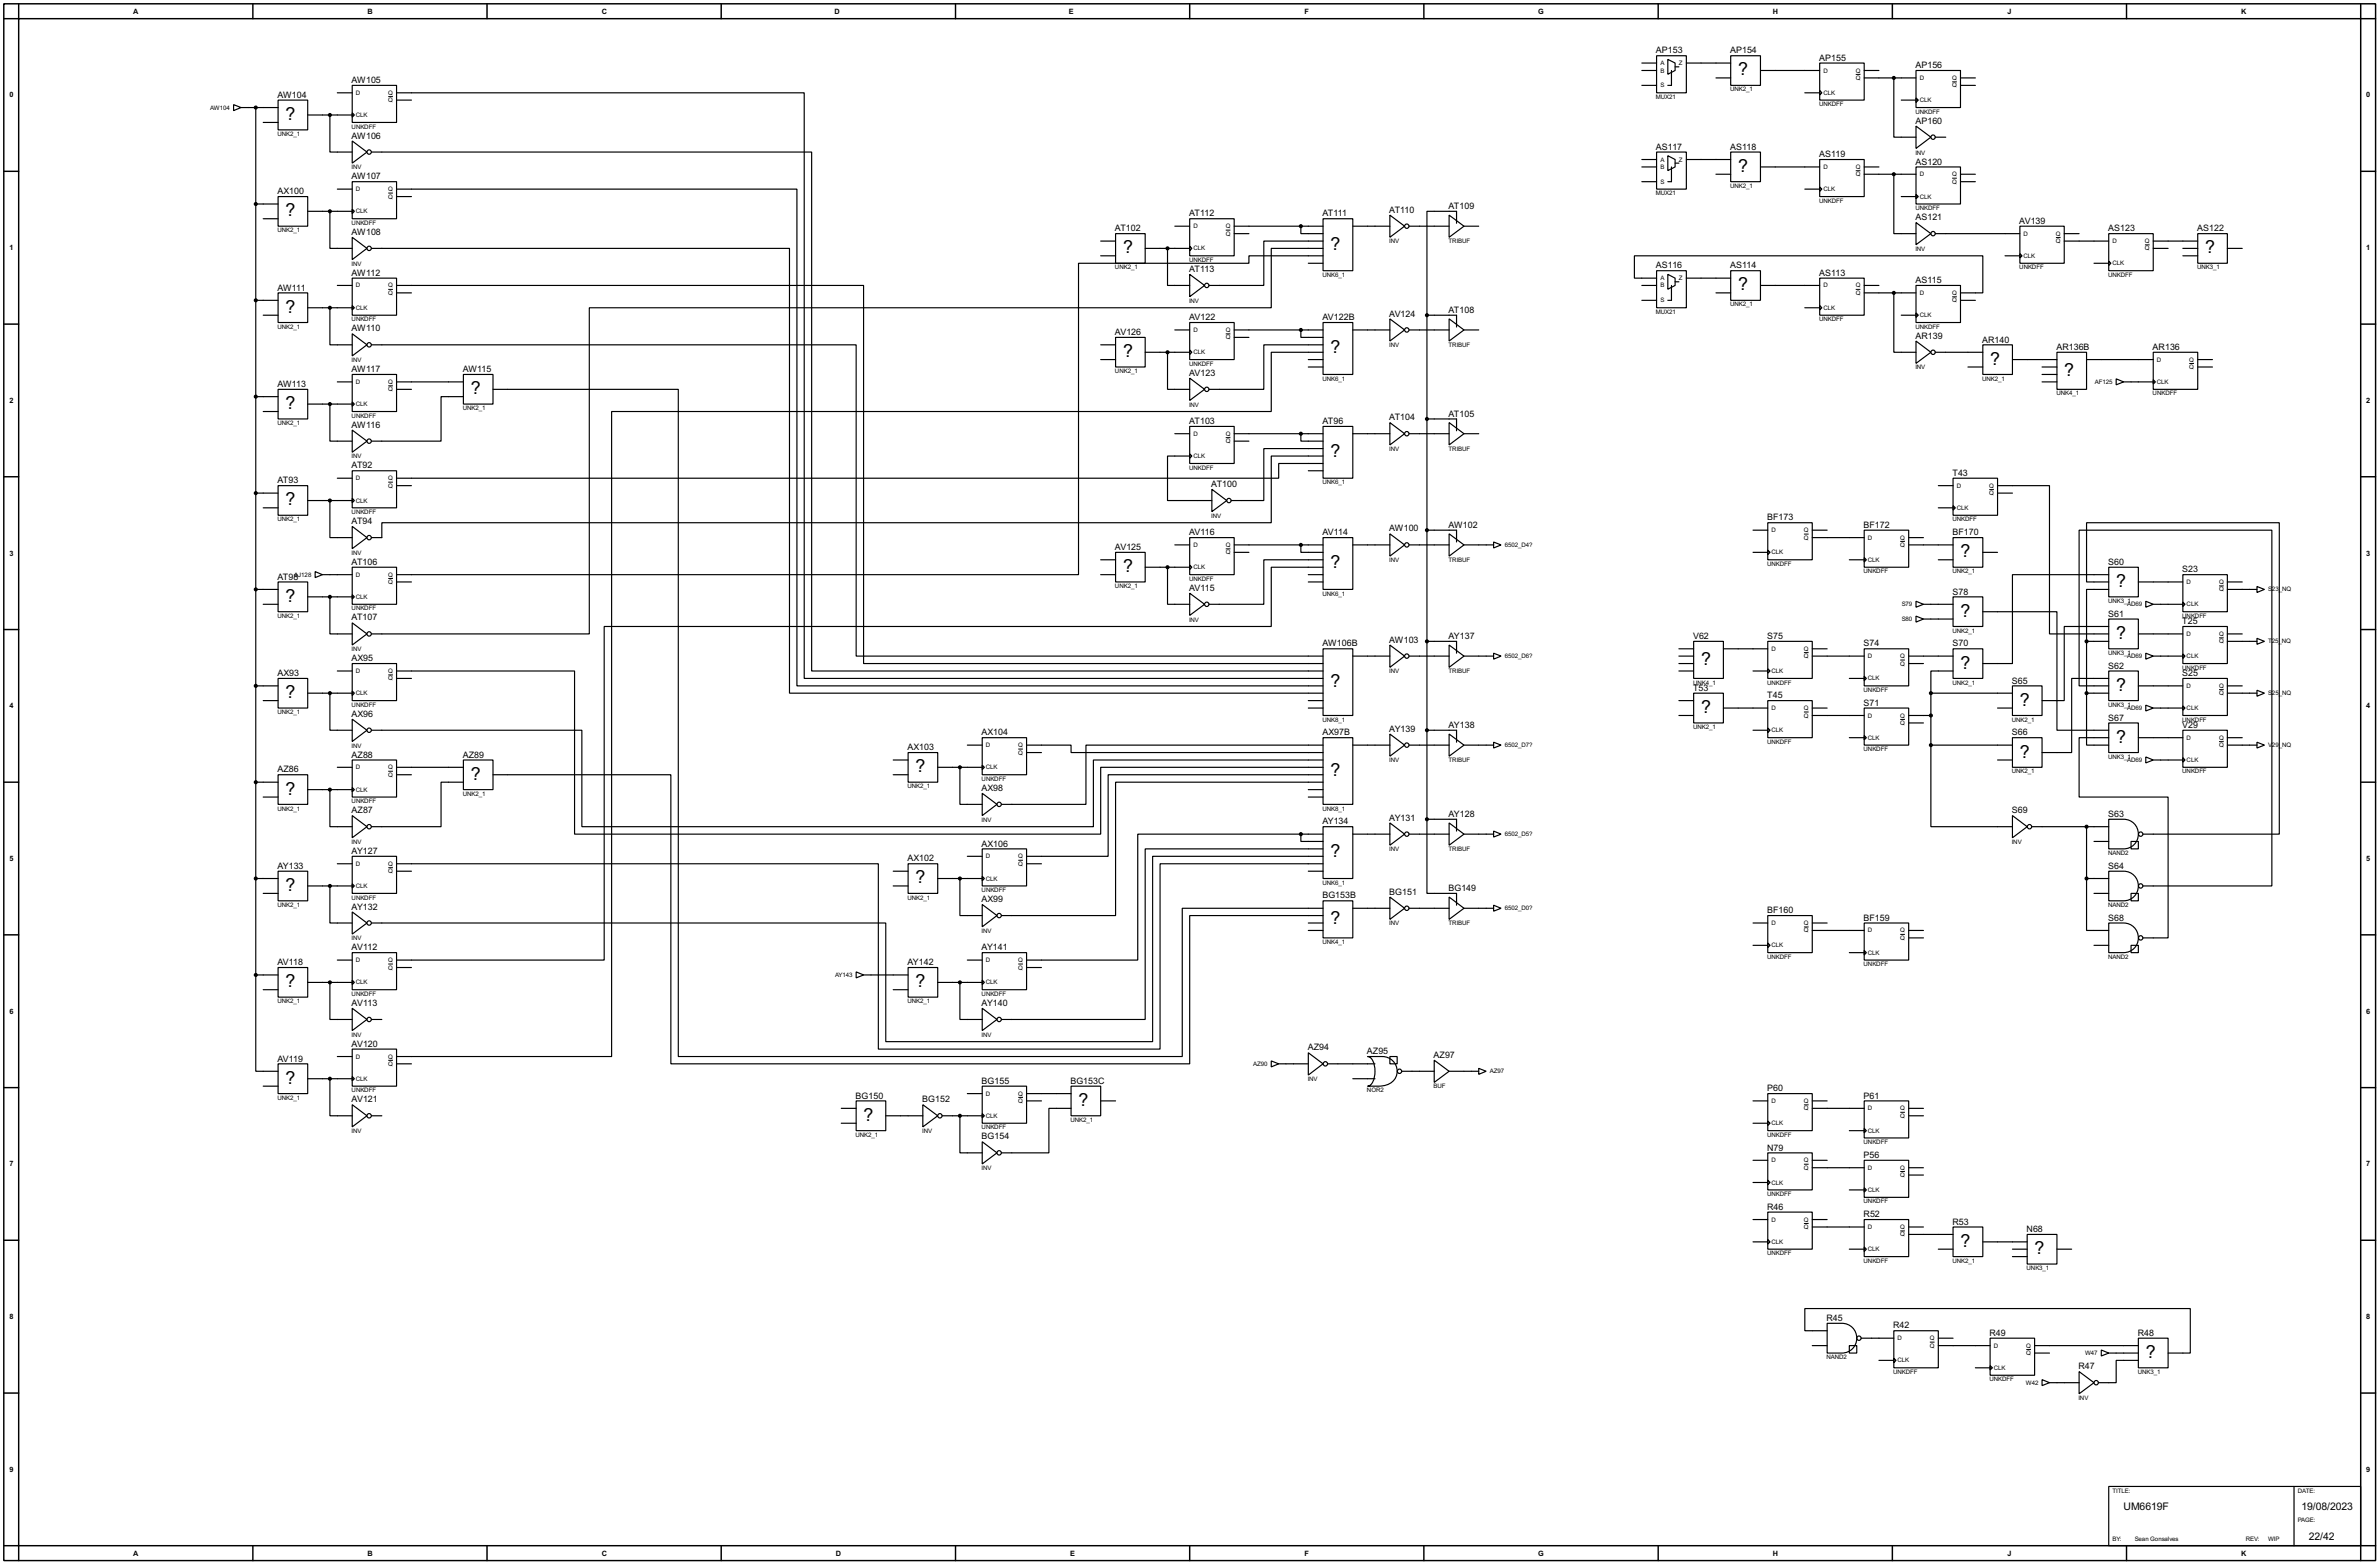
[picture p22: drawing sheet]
<svg xmlns="http://www.w3.org/2000/svg" width="815mm" height="536mm" viewBox="0 0 815 536" stroke-linecap="round" stroke-linejoin="round" font-family="sans-serif">
<defs><g id="words">
<g font-size="6.9">
<text x="595.7" y="25.9">?</text>
<text x="97.8" y="41.1">?</text>
<text x="595.7" y="58.8">?</text>
<text x="97.8" y="74.1">?</text>
<text x="384.9" y="86.8">?</text>
<text x="456" y="85.5">?</text>
<text x="755.7" y="86.8">?</text>
<text x="595.7" y="99.5">?</text>
<text x="97.8" y="107.2">?</text>
<text x="384.9" y="122.3">?</text>
<text x="456" y="121.1">?</text>
<text x="682" y="124.9">?</text>
<text x="707.4" y="128.7">?</text>
<text x="161.3" y="135">?</text>
<text x="97.8" y="140.2">?</text>
<text x="456" y="156.6">?</text>
<text x="97.8" y="173.1">?</text>
<text x="671.9" y="191">?</text>
<text x="384.9" y="196.1">?</text>
<text x="456" y="194.7">?</text>
<text x="725.2" y="201.1">?</text>
<text x="97.8" y="206.2">?</text>
<text x="671.9" y="211.3">?</text>
<text x="725.2" y="218.9">?</text>
<text x="583" y="227.8">?</text>
<text x="671.9" y="229.1">?</text>
<text x="97.8" y="239.2">?</text>
<text x="456" y="235.4">?</text>
<text x="725.2" y="236.7">?</text>
<text x="583" y="244.3">?</text>
<text x="692.2" y="241.8">?</text>
<text x="725.2" y="254.5">?</text>
<text x="692.2" y="259.6">?</text>
<text x="161.3" y="267.2">?</text>
<text x="313.7" y="264.6">?</text>
<text x="456" y="265.9">?</text>
<text x="97.8" y="272.3">?</text>
<text x="456" y="293.8">?</text>
<text x="97.8" y="305.3">?</text>
<text x="313.7" y="302.7">?</text>
<text x="456" y="316.7">?</text>
<text x="97.8" y="338.3">?</text>
<text x="313.7" y="338.3">?</text>
<text x="97.8" y="371.3">?</text>
<text x="369.6" y="378.9">?</text>
<text x="296" y="384">?</text>
<text x="671.9" y="427.2">?</text>
<text x="697.3" y="429.7">?</text>
<text x="735.4" y="465.3">?</text>
</g>
<g font-size="4">
<text x="727.8" y="517.5">UM6619F</text>
<text x="788.7" y="517.5">19/08/2023</text>
<text x="791.3" y="527.6">22/42</text>
</g>
<g font-size="3.4">
<text x="567.5" y="18.3">AP153</text>
<text x="592.9" y="18.3">AP154</text>
<text x="623.4" y="20.8">AP155</text>
<text x="656.4" y="23.3">AP156</text>
<text x="120.5" y="28.4">AW105</text>
<text x="95.1" y="33.5">AW104</text>
<text x="120.5" y="47.5">AW106</text>
<text x="656.4" y="42.4">AP160</text>
<text x="567.5" y="51.3">AS117</text>
<text x="592.9" y="51.3">AS118</text>
<text x="623.4" y="53.8">AS119</text>
<text x="656.4" y="56.4">AS120</text>
<text x="120.5" y="61.4">AW107</text>
<text x="95.1" y="66.5">AX100</text>
<text x="496.4" y="71.6">AT109</text>
<text x="407.5" y="74.1">AT112</text>
<text x="453.2" y="74.1">AT111</text>
<text x="476.1" y="72.9">AT110</text>
<text x="656.4" y="75.5">AS121</text>
<text x="692" y="76.7">AV139</text>
<text x="120.5" y="80.5">AW108</text>
<text x="382.1" y="79.2">AT102</text>
<text x="722.5" y="79.2">AS123</text>
<text x="753" y="79.2">AS122</text>
<text x="120.5" y="94.5">AW112</text>
<text x="407.5" y="93.2">AT113</text>
<text x="567.5" y="92">AS116</text>
<text x="592.9" y="92">AS114</text>
<text x="623.4" y="94.5">AS113</text>
<text x="95.1" y="99.5">AW111</text>
<text x="656.4" y="97">AS115</text>
<text x="496.4" y="107.2">AT108</text>
<text x="120.5" y="113.6">AW110</text>
<text x="407.5" y="109.7">AV122</text>
<text x="453.2" y="109.7">AV122B</text>
<text x="476.1" y="108.5">AV124</text>
<text x="382.1" y="114.8">AV126</text>
<text x="656.4" y="116.1">AR139</text>
<text x="679.3" y="117.4">AR140</text>
<text x="704.7" y="119.9">AR136B</text>
<text x="737.7" y="119.9">AR136</text>
<text x="120.5" y="127.5">AW117</text>
<text x="158.6" y="127.5">AW115</text>
<text x="407.5" y="128.8">AV123</text>
<text x="95.1" y="132.6">AW113</text>
<text x="476.1" y="144">AT104</text>
<text x="496.4" y="142.8">AT105</text>
<text x="120.5" y="146.6">AW116</text>
<text x="407.5" y="145.3">AT103</text>
<text x="453.2" y="145.3">AT96</text>
<text x="120.5" y="160.5">AT92</text>
<text x="95.1" y="165.6">AT93</text>
<text x="415.1" y="166.9">AT100</text>
<text x="669.1" y="163">T43</text>
<text x="120.5" y="179.6">AT94</text>
<text x="605.6" y="178.3">BF173</text>
<text x="407.5" y="183.4">AV116</text>
<text x="453.2" y="183.4">AV114</text>
<text x="476.1" y="182.1">AW100</text>
<text x="496.4" y="180.9">AW102</text>
<text x="638.7" y="180.9">BF172</text>
<text x="669.1" y="183.4">BF170</text>
<text x="382.1" y="188.5">AV125</text>
<text x="120.5" y="193.6">AT106</text>
<text x="722.5" y="193.6">S60</text>
<text x="747.9" y="196.1">S23</text>
<text x="95.1" y="198.6">AT98</text>
<text x="407.5" y="202.5">AV115</text>
<text x="669.1" y="203.7">S78</text>
<text x="120.5" y="212.6">AT107</text>
<text x="722.5" y="211.3">S61</text>
<text x="747.9" y="213.9">T25</text>
<text x="453.2" y="221.5">AW106B</text>
<text x="476.1" y="220.2">AW103</text>
<text x="496.4" y="219">AY137</text>
<text x="580.2" y="219">V62</text>
<text x="605.6" y="219">S75</text>
<text x="638.7" y="221.5">S74</text>
<text x="669.1" y="221.5">S70</text>
<text x="120.5" y="226.6">AX95</text>
<text x="95.1" y="231.7">AX93</text>
<text x="722.5" y="229.1">S62</text>
<text x="747.9" y="231.7">S25</text>
<text x="580.2" y="236.7">T53</text>
<text x="605.6" y="239.3">T45</text>
<text x="689.5" y="234.2">S65</text>
<text x="120.5" y="245.6">AX96</text>
<text x="638.7" y="241.8">S71</text>
<text x="336.4" y="252">AX104</text>
<text x="453.2" y="252">AX97B</text>
<text x="476.1" y="250.7">AY139</text>
<text x="496.4" y="249.4">AY138</text>
<text x="689.5" y="252">S66</text>
<text x="722.5" y="246.9">S67</text>
<text x="747.9" y="249.4">V29</text>
<text x="311" y="257.1">AX103</text>
<text x="120.5" y="259.6">AZ88</text>
<text x="158.6" y="259.6">AZ89</text>
<text x="95.1" y="264.7">AZ86</text>
<text x="336.4" y="271">AX98</text>
<text x="120.5" y="278.7">AZ87</text>
<text x="476.1" y="281.2">AY131</text>
<text x="496.4" y="279.9">AY128</text>
<text x="689.5" y="278.7">S69</text>
<text x="722.5" y="279.9">S63</text>
<text x="453.2" y="282.5">AY134</text>
<text x="120.5" y="292.6">AY127</text>
<text x="336.4" y="290.1">AX106</text>
<text x="95.1" y="297.7">AY133</text>
<text x="311" y="295.2">AX102</text>
<text x="722.5" y="297.7">S64</text>
<text x="496.4" y="305.3">BG149</text>
<text x="120.5" y="311.7">AY132</text>
<text x="336.4" y="309.1">AX99</text>
<text x="453.2" y="307.9">BG153B</text>
<text x="476.1" y="306.6">BG151</text>
<text x="605.6" y="312.9">BF160</text>
<text x="638.7" y="315.5">BF159</text>
<text x="722.5" y="315.5">S68</text>
<text x="120.5" y="325.6">AV112</text>
<text x="336.4" y="325.6">AY141</text>
<text x="95.1" y="330.7">AV118</text>
<text x="311" y="330.7">AY142</text>
<text x="120.5" y="344.7">AV113</text>
<text x="336.4" y="344.7">AY140</text>
<text x="120.5" y="358.7">AV120</text>
<text x="448.2" y="359.9">AZ94</text>
<text x="95.1" y="363.7">AV119</text>
<text x="468.5" y="361.2">AZ95</text>
<text x="491.3" y="362.5">AZ97</text>
<text x="336.4" y="371.4">BG155</text>
<text x="366.9" y="371.4">BG153C</text>
<text x="120.5" y="377.7">AV121</text>
<text x="293.2" y="376.4">BG150</text>
<text x="316.1" y="377.7">BG152</text>
<text x="605.6" y="373.9">P60</text>
<text x="638.7" y="376.4">P61</text>
<text x="336.4" y="390.4">BG154</text>
<text x="605.6" y="394.2">N79</text>
<text x="638.7" y="396.8">P56</text>
<text x="605.6" y="414.5">R46</text>
<text x="638.7" y="417.1">R52</text>
<text x="669.1" y="419.6">R53</text>
<text x="694.5" y="422.2">N68</text>
<text x="626" y="452.6">R45</text>
<text x="648.8" y="455.2">R42</text>
<text x="681.8" y="457.7">R49</text>
<text x="732.6" y="457.7">R48</text>
<text x="712.3" y="469.2">R47</text>
</g>
<g font-size="2.8">
<text x="45.7" y="4.7">A</text>
<text x="126" y="4.7">B</text>
<text x="206.2" y="4.7">C</text>
<text x="286" y="4.7">D</text>
<text x="366.3" y="4.7">E</text>
<text x="447.1" y="4.7">F</text>
<text x="527.2" y="4.7">G</text>
<text x="607.5" y="4.7">H</text>
<text x="688" y="4.7">J</text>
<text x="768.1" y="4.7">K</text>
<text x="3.2" y="33.4">0</text>
<text x="810.9" y="33.4">0</text>
<text x="3.2" y="85.7">1</text>
<text x="810.9" y="85.7">1</text>
<text x="3.2" y="138.1">2</text>
<text x="810.9" y="138.1">2</text>
<text x="3.2" y="190.4">3</text>
<text x="810.9" y="190.4">3</text>
<text x="3.2" y="242.7">4</text>
<text x="810.9" y="242.7">4</text>
<text x="3.2" y="295">5</text>
<text x="810.9" y="295">5</text>
<text x="3.2" y="347.4">6</text>
<text x="810.9" y="347.4">6</text>
<text x="3.2" y="399.7">7</text>
<text x="810.9" y="399.7">7</text>
<text x="3.2" y="452">8</text>
<text x="810.9" y="452">8</text>
<text x="3.2" y="504.3">9</text>
<text x="810.9" y="504.3">9</text>
<text x="45.7" y="533">A</text>
<text x="126" y="533">B</text>
<text x="206.2" y="533">C</text>
<text x="286.5" y="533">D</text>
<text x="366.8" y="533">E</text>
<text x="447.1" y="533">F</text>
<text x="527.2" y="533">G</text>
<text x="607.5" y="533">H</text>
<text x="688" y="533">J</text>
<text x="768.1" y="533">K</text>
</g>
<g font-size="2.4">
<text x="569" y="22.3">A</text>
<text x="575.4" y="22.3">Z</text>
<text x="569" y="30">S</text>
<text x="569" y="24.8">B</text>
<text x="624.9" y="24.8">D</text>
<text x="636" y="27.4">Q</text>
<text x="636" y="24.8">Q</text>
<text x="657.9" y="27.4">D</text>
<text x="669" y="30">Q</text>
<text x="669" y="27.4">Q</text>
<text x="122" y="32.5">D</text>
<text x="133.1" y="35">Q</text>
<text x="133.1" y="32.5">Q</text>
<text x="567.5" y="33.9">MUX21</text>
<text x="592.9" y="31.3">UNK2_1</text>
<text x="624.9" y="32.5">CLK</text>
<text x="657.9" y="35">CLK</text>
<text x="72" y="37.5">AW104</text>
<text x="122" y="40.1">CLK</text>
<text x="623.4" y="36.4">UNKDFF</text>
<text x="656.4" y="38.9">UNKDFF</text>
<text x="95.1" y="46.6">UNK2_1</text>
<text x="120.5" y="44.1">UNKDFF</text>
<text x="656.4" y="52.9">INV</text>
<text x="120.5" y="58">INV</text>
<text x="569" y="55.4">A</text>
<text x="569" y="57.9">B</text>
<text x="575.4" y="55.4">Z</text>
<text x="624.9" y="57.9">D</text>
<text x="636" y="57.9">Q</text>
<text x="122" y="65.5">D</text>
<text x="133.1" y="65.5">Q</text>
<text x="569" y="62.9">S</text>
<text x="592.9" y="64.3">UNK2_1</text>
<text x="624.9" y="65.5">CLK</text>
<text x="636" y="60.4">Q</text>
<text x="657.9" y="60.4">D</text>
<text x="669" y="62.9">Q</text>
<text x="669" y="60.4">Q</text>
<text x="133.1" y="68.1">Q</text>
<text x="567.5" y="66.9">MUX21</text>
<text x="623.4" y="69.5">UNKDFF</text>
<text x="656.4" y="72">UNKDFF</text>
<text x="657.9" y="68.1">CLK</text>
<text x="120.5" y="77">UNKDFF</text>
<text x="122" y="73.1">CLK</text>
<text x="95.1" y="79.6">UNK2_1</text>
<text x="409" y="78.2">D</text>
<text x="420.1" y="80.8">Q</text>
<text x="420.1" y="78.2">Q</text>
<text x="476.1" y="83.4">INV</text>
<text x="496.4" y="83.4">TRIBUF</text>
<text x="693.5" y="80.8">D</text>
<text x="704.6" y="83.3">Q</text>
<text x="704.6" y="80.8">Q</text>
<text x="724" y="83.3">D</text>
<text x="735.1" y="83.3">Q</text>
<text x="407.5" y="89.7">UNKDFF</text>
<text x="409" y="85.8">CLK</text>
<text x="656.4" y="86">INV</text>
<text x="693.5" y="88.3">CLK</text>
<text x="735.1" y="85.8">Q</text>
<text x="120.5" y="91">INV</text>
<text x="382.1" y="92.3">UNK2_1</text>
<text x="453.2" y="94.9">UNK6_1</text>
<text x="569" y="96">A</text>
<text x="575.4" y="96">Z</text>
<text x="692" y="92.3">UNKDFF</text>
<text x="722.5" y="94.9">UNKDFF</text>
<text x="724" y="90.9">CLK</text>
<text x="753" y="92.3">UNK3_1</text>
<text x="122" y="98.5">D</text>
<text x="133.1" y="101">Q</text>
<text x="133.1" y="98.5">Q</text>
<text x="569" y="98.5">B</text>
<text x="624.9" y="98.5">D</text>
<text x="636" y="101">Q</text>
<text x="636" y="98.5">Q</text>
<text x="657.9" y="101">D</text>
<text x="669" y="101">Q</text>
<text x="122" y="106.2">CLK</text>
<text x="407.5" y="103.7">INV</text>
<text x="567.5" y="107.6">MUX21</text>
<text x="569" y="103.6">S</text>
<text x="592.9" y="105">UNK2_1</text>
<text x="624.9" y="106.2">CLK</text>
<text x="669" y="103.6">Q</text>
<text x="95.1" y="112.6">UNK2_1</text>
<text x="120.5" y="110.1">UNKDFF</text>
<text x="409" y="113.7">D</text>
<text x="420.1" y="113.7">Q</text>
<text x="623.4" y="110.1">UNKDFF</text>
<text x="656.4" y="112.6">UNKDFF</text>
<text x="657.9" y="108.7">CLK</text>
<text x="420.1" y="116.3">Q</text>
<text x="476.1" y="119">INV</text>
<text x="496.4" y="119">TRIBUF</text>
<text x="120.5" y="124.1">INV</text>
<text x="407.5" y="125.3">UNKDFF</text>
<text x="409" y="121.4">CLK</text>
<text x="739.2" y="123.9">D</text>
<text x="750.3" y="123.9">Q</text>
<text x="122" y="131.6">D</text>
<text x="133.1" y="131.6">Q</text>
<text x="382.1" y="127.8">UNK2_1</text>
<text x="453.2" y="130.4">UNK6_1</text>
<text x="656.4" y="126.6">INV</text>
<text x="679.3" y="130.4">UNK2_1</text>
<text x="717.9" y="131.6">AF125</text>
<text x="739.2" y="131.6">CLK</text>
<text x="750.3" y="126.4">Q</text>
<text x="133.1" y="134.1">Q</text>
<text x="704.7" y="135.5">UNK4_1</text>
<text x="737.7" y="135.5">UNKDFF</text>
<text x="120.5" y="143.1">UNKDFF</text>
<text x="122" y="139.1">CLK</text>
<text x="158.6" y="140.5">UNK2_1</text>
<text x="407.5" y="139.3">INV</text>
<text x="95.1" y="145.7">UNK2_1</text>
<text x="409" y="149.3">D</text>
<text x="420.1" y="149.3">Q</text>
<text x="420.1" y="151.8">Q</text>
<text x="476.1" y="154.5">INV</text>
<text x="496.4" y="154.5">TRIBUF</text>
<text x="120.5" y="157.1">INV</text>
<text x="407.5" y="160.9">UNKDFF</text>
<text x="409" y="157">CLK</text>
<text x="122" y="164.5">D</text>
<text x="133.1" y="167.1">Q</text>
<text x="133.1" y="164.5">Q</text>
<text x="453.2" y="165.9">UNK6_1</text>
<text x="670.6" y="167.1">D</text>
<text x="681.7" y="167.1">Q</text>
<text x="122" y="172.2">CLK</text>
<text x="681.7" y="169.7">Q</text>
<text x="95.1" y="178.7">UNK2_1</text>
<text x="120.5" y="176.1">UNKDFF</text>
<text x="415.1" y="177.4">INV</text>
<text x="669.1" y="178.7">UNKDFF</text>
<text x="670.6" y="174.7">CLK</text>
<text x="607.1" y="182.4">D</text>
<text x="618.2" y="184.9">Q</text>
<text x="618.2" y="182.4">Q</text>
<text x="640.1" y="184.9">D</text>
<text x="651.2" y="184.9">Q</text>
<text x="120.5" y="190.1">INV</text>
<text x="409" y="187.4">D</text>
<text x="420.1" y="190">Q</text>
<text x="420.1" y="187.4">Q</text>
<text x="515.7" y="187.4">6502_D4?</text>
<text x="607.1" y="190">CLK</text>
<text x="651.2" y="187.4">Q</text>
<text x="100.9" y="197.6">AJ128</text>
<text x="122" y="197.6">D</text>
<text x="133.1" y="197.6">Q</text>
<text x="409" y="195.1">CLK</text>
<text x="476.1" y="192.7">INV</text>
<text x="496.4" y="192.7">TRIBUF</text>
<text x="605.6" y="193.9">UNKDFF</text>
<text x="638.7" y="196.5">UNKDFF</text>
<text x="640.1" y="192.5">CLK</text>
<text x="669.1" y="196.5">UNK2_1</text>
<text x="133.1" y="200.1">Q</text>
<text x="382.1" y="201.5">UNK2_1</text>
<text x="407.5" y="199">UNKDFF</text>
<text x="749.4" y="200.1">D</text>
<text x="760.5" y="202.7">Q</text>
<text x="760.5" y="200.1">Q</text>
<text x="777.3" y="202.7">S</text>
<text x="778.6" y="202.7">23_NQ</text>
<text x="120.5" y="209.2">UNKDFF</text>
<text x="122" y="205.2">CLK</text>
<text x="453.2" y="204.1">UNK6_1</text>
<text x="651.7" y="207.8">S79</text>
<text x="722.5" y="206.6">UNK3_1</text>
<text x="728.9" y="207.8">AD69</text>
<text x="749.4" y="207.8">CLK</text>
<text x="95.1" y="211.7">UNK2_1</text>
<text x="407.5" y="213">INV</text>
<text x="651.7" y="212.8">S80</text>
<text x="747.9" y="211.7">UNKDFF</text>
<text x="669.1" y="216.8">UNK2_1</text>
<text x="749.4" y="217.9">D</text>
<text x="760.5" y="220.5">Q</text>
<text x="760.5" y="217.9">Q</text>
<text x="777.3" y="220.5">T</text>
<text x="778.6" y="220.5">25_NQ</text>
<text x="120.5" y="223.1">INV</text>
<text x="515.7" y="225.5">6502_D6?</text>
<text x="607.1" y="223">D</text>
<text x="618.2" y="225.5">Q</text>
<text x="618.2" y="223">Q</text>
<text x="640.1" y="225.5">D</text>
<text x="651.2" y="225.5">Q</text>
<text x="722.5" y="224.4">UNK3_1</text>
<text x="728.9" y="225.5">AD69</text>
<text x="749.4" y="225.5">CLK</text>
<text x="122" y="230.6">D</text>
<text x="133.1" y="233.2">Q</text>
<text x="133.1" y="230.6">Q</text>
<text x="476.1" y="230.8">INV</text>
<text x="496.4" y="230.8">TRIBUF</text>
<text x="607.1" y="230.6">CLK</text>
<text x="640.1" y="233.2">CLK</text>
<text x="651.2" y="228.1">Q</text>
<text x="747.9" y="229.5">UNKDFF</text>
<text x="122" y="238.2">CLK</text>
<text x="580.2" y="234.6">UNK4_1</text>
<text x="605.6" y="234.6">UNKDFF</text>
<text x="638.7" y="237.1">UNKDFF</text>
<text x="669.1" y="234.6">UNK2_1</text>
<text x="749.4" y="235.7">D</text>
<text x="760.5" y="238.2">Q</text>
<text x="760.5" y="235.7">Q</text>
<text x="777.3" y="238.2">S</text>
<text x="778.6" y="238.2">25_NQ</text>
<text x="95.1" y="244.7">UNK2_1</text>
<text x="120.5" y="242.2">UNKDFF</text>
<text x="607.1" y="243.3">D</text>
<text x="618.2" y="245.9">Q</text>
<text x="618.2" y="243.3">Q</text>
<text x="640.1" y="245.9">D</text>
<text x="651.2" y="245.9">Q</text>
<text x="722.5" y="242.2">UNK3_1</text>
<text x="728.9" y="243.3">AD69</text>
<text x="749.4" y="243.3">CLK</text>
<text x="453.2" y="247.3">UNK8_1</text>
<text x="580.2" y="249.8">UNK2_1</text>
<text x="607.1" y="250.9">CLK</text>
<text x="651.2" y="248.4">Q</text>
<text x="689.5" y="247.3">UNK2_1</text>
<text x="747.9" y="247.3">UNKDFF</text>
<text x="120.5" y="256.2">INV</text>
<text x="337.9" y="256">D</text>
<text x="349" y="256">Q</text>
<text x="515.7" y="256">6502_D7?</text>
<text x="605.6" y="254.9">UNKDFF</text>
<text x="638.7" y="257.4">UNKDFF</text>
<text x="640.1" y="253.5">CLK</text>
<text x="749.4" y="253.5">D</text>
<text x="760.5" y="256">Q</text>
<text x="760.5" y="253.5">Q</text>
<text x="777.3" y="256">V</text>
<text x="778.6" y="256">29_NQ</text>
<text x="122" y="263.6">D</text>
<text x="133.1" y="263.6">Q</text>
<text x="337.9" y="263.6">CLK</text>
<text x="349" y="258.6">Q</text>
<text x="476.1" y="261.2">INV</text>
<text x="496.4" y="261.2">TRIBUF</text>
<text x="722.5" y="260">UNK3_1</text>
<text x="728.9" y="261.1">AD69</text>
<text x="749.4" y="261.1">CLK</text>
<text x="133.1" y="266.2">Q</text>
<text x="336.4" y="267.6">UNKDFF</text>
<text x="689.5" y="265">UNK2_1</text>
<text x="747.9" y="265">UNKDFF</text>
<text x="120.5" y="275.2">UNKDFF</text>
<text x="122" y="271.3">CLK</text>
<text x="158.6" y="272.7">UNK2_1</text>
<text x="311" y="270.1">UNK2_1</text>
<text x="95.1" y="277.7">UNK2_1</text>
<text x="336.4" y="281.6">INV</text>
<text x="453.2" y="277.7">UNK8_1</text>
<text x="515.7" y="286.5">6502_D5?</text>
<text x="120.5" y="289.2">INV</text>
<text x="476.1" y="291.7">INV</text>
<text x="496.4" y="291.7">TRIBUF</text>
<text x="689.5" y="289.2">INV</text>
<text x="722.5" y="293">NAND2</text>
<text x="122" y="296.7">D</text>
<text x="133.1" y="299.2">Q</text>
<text x="133.1" y="296.7">Q</text>
<text x="337.9" y="294.1">D</text>
<text x="349" y="296.7">Q</text>
<text x="349" y="294.1">Q</text>
<text x="122" y="304.3">CLK</text>
<text x="336.4" y="305.7">UNKDFF</text>
<text x="337.9" y="301.7">CLK</text>
<text x="453.2" y="303.1">UNK6_1</text>
<text x="95.1" y="310.8">UNK2_1</text>
<text x="120.5" y="308.2">UNKDFF</text>
<text x="311" y="308.2">UNK2_1</text>
<text x="515.7" y="311.9">6502_D0?</text>
<text x="722.5" y="310.8">NAND2</text>
<text x="476.1" y="317.1">INV</text>
<text x="496.4" y="317.1">TRIBUF</text>
<text x="607.1" y="317">D</text>
<text x="618.2" y="317">Q</text>
<text x="120.5" y="322.2">INV</text>
<text x="336.4" y="319.7">INV</text>
<text x="453.2" y="323.5">UNK4_1</text>
<text x="618.2" y="319.5">Q</text>
<text x="640.1" y="319.5">D</text>
<text x="651.2" y="322.1">Q</text>
<text x="651.2" y="319.5">Q</text>
<text x="122" y="329.7">D</text>
<text x="133.1" y="329.7">Q</text>
<text x="337.9" y="329.7">D</text>
<text x="349" y="329.7">Q</text>
<text x="605.6" y="328.5">UNKDFF</text>
<text x="607.1" y="324.6">CLK</text>
<text x="640.1" y="327.1">CLK</text>
<text x="722.5" y="328.5">NAND2</text>
<text x="133.1" y="332.2">Q</text>
<text x="286.2" y="334.8">AY143</text>
<text x="349" y="332.2">Q</text>
<text x="638.7" y="331.1">UNKDFF</text>
<text x="120.5" y="341.2">UNKDFF</text>
<text x="122" y="337.3">CLK</text>
<text x="336.4" y="341.2">UNKDFF</text>
<text x="337.9" y="337.3">CLK</text>
<text x="95.1" y="343.8">UNK2_1</text>
<text x="311" y="343.8">UNK2_1</text>
<text x="120.5" y="355.2">INV</text>
<text x="336.4" y="355.2">INV</text>
<text x="122" y="362.7">D</text>
<text x="133.1" y="365.2">Q</text>
<text x="133.1" y="362.7">Q</text>
<text x="429.5" y="365.2">AZ90</text>
<text x="122" y="370.3">CLK</text>
<text x="448.2" y="370.4">INV</text>
<text x="510.6" y="367.8">AZ97</text>
<text x="95.1" y="376.8">UNK2_1</text>
<text x="120.5" y="374.3">UNKDFF</text>
<text x="337.9" y="375.4">D</text>
<text x="349" y="377.9">Q</text>
<text x="349" y="375.4">Q</text>
<text x="468.5" y="374.3">NOR2</text>
<text x="491.3" y="373">BUF</text>
<text x="607.1" y="377.9">D</text>
<text x="618.2" y="377.9">Q</text>
<text x="337.9" y="383">CLK</text>
<text x="618.2" y="380.5">Q</text>
<text x="640.1" y="380.5">D</text>
<text x="651.2" y="383">Q</text>
<text x="651.2" y="380.5">Q</text>
<text x="120.5" y="388.2">INV</text>
<text x="293.2" y="389.5">UNK2_1</text>
<text x="316.1" y="388.2">INV</text>
<text x="336.4" y="387">UNKDFF</text>
<text x="366.9" y="384.4">UNK2_1</text>
<text x="605.6" y="389.5">UNKDFF</text>
<text x="607.1" y="385.6">CLK</text>
<text x="640.1" y="388.1">CLK</text>
<text x="638.7" y="392">UNKDFF</text>
<text x="336.4" y="400.9">INV</text>
<text x="607.1" y="398.3">D</text>
<text x="618.2" y="400.8">Q</text>
<text x="618.2" y="398.3">Q</text>
<text x="640.1" y="400.8">D</text>
<text x="651.2" y="400.8">Q</text>
<text x="607.1" y="405.9">CLK</text>
<text x="651.2" y="403.3">Q</text>
<text x="605.6" y="409.8">UNKDFF</text>
<text x="638.7" y="412.4">UNKDFF</text>
<text x="640.1" y="408.4">CLK</text>
<text x="607.1" y="418.6">D</text>
<text x="618.2" y="418.6">Q</text>
<text x="618.2" y="421.1">Q</text>
<text x="640.1" y="421.1">D</text>
<text x="651.2" y="423.7">Q</text>
<text x="651.2" y="421.1">Q</text>
<text x="605.6" y="430.1">UNKDFF</text>
<text x="607.1" y="426.2">CLK</text>
<text x="640.1" y="428.7">CLK</text>
<text x="638.7" y="432.7">UNKDFF</text>
<text x="669.1" y="432.7">UNK2_1</text>
<text x="694.5" y="435.2">UNK3_1</text>
<text x="650.3" y="459.2">D</text>
<text x="661.4" y="461.8">Q</text>
<text x="661.4" y="459.2">Q</text>
<text x="683.3" y="461.8">D</text>
<text x="694.4" y="461.8">Q</text>
<text x="626" y="465.7">NAND2</text>
<text x="650.3" y="466.8">CLK</text>
<text x="694.4" y="464.3">Q</text>
<text x="714.6" y="464.3">W47</text>
<text x="648.8" y="470.8">UNKDFF</text>
<text x="681.8" y="473.3">UNKDFF</text>
<text x="683.3" y="469.4">CLK</text>
<text x="732.6" y="470.8">UNK3_1</text>
<text x="694.3" y="474.5">W42</text>
<text x="712.3" y="479.7">INV</text>
<text x="724" y="511.5">TITLE:</text>
<text x="787.5" y="511.5">DATE:</text>
<text x="787.5" y="521.6">PAGE:</text>
<text x="724" y="528">BY:</text>
<text x="731.6" y="528">Sean Gonsalves</text>
<text x="769.7" y="528">REV:</text>
<text x="777.3" y="528">WIP</text>
</g>
</g></defs>
<g fill="none" stroke="#000" stroke-width=".5">
<path d="M1.3 1.3h812.8v533.4h-812.8zM6.4 6.4h802.6v523.2h-802.6zM6.4 1.3v5.1h-5.1M86.7 1.3v5.1M166.9 1.3v5.1M247.2 1.3v5.1M327.5 1.3v5.1M407.7 1.3v5.1M488 1.3v5.1M568.3 1.3v5.1M648.5 1.3v5.1M728.8 1.3v5.1"/>
<path d="M809 1.3v5.1h5.1M1.3 58.7h5.1M809 58.7h5.1M1.3 111.1h5.1M809 111.1h5.1M1.3 163.4h5.1M809 163.4h5.1M1.3 215.7h5.1M809 215.7h5.1M1.3 268h5.1M809 268h5.1M1.3 320.3h5.1"/>
<path d="M809 320.3h5.1M1.3 372.7h5.1M809 372.7h5.1M1.3 425h5.1M809 425h5.1M1.3 477.3h5.1M809 477.3h5.1M1.3 529.6h5.1v5.1M86.7 529.6v5.1M166.9 529.6v5.1M247.2 529.6v5.1M327.5 529.6v5.1"/>
<path d="M407.7 529.6v5.1M488 529.6v5.1M568.3 529.6v5.1M648.5 529.6v5.1M728.8 529.6v5.1M814.1 529.6h-5.1v5.1"/>
</g>
<g fill="none" stroke="#000" stroke-width=".4">
<path d="M567.7 19.1h10.2v12.7h-10.2zM593.1 19.1h10.2v10.2h-10.2zM80.1 35.9l2.5 1-2.5 1zM82.6 36.9h12.7M87.7 36.9v297.2M95.3 34.3h10.2v10.2h-10.2zM105.5 39.4h15.2M113.1 39.4v12.7h7.6M115.6 31.8h5.1M120.7 29.3h15.2v12.7h-15.2zM120.7 38.7l.8 .7-.8 .8zM135.9 31.8h139.7v200.7h177.8"/>
<path d="M135.9 34.3h5.1M562.7 24.2h5M562.7 21.6h5M562.7 29.3h5M571.6 20.4l2.5 1.2v2.6l-2.5 1.3zM572.8 24.2v5.1h-1.2M574.1 22.9h1.3M577.9 21.6h15.2M588.1 26.7h5M603.3 24.2h20.3M618.5 31.8h5.1M623.6 21.6h15.3v12.7h-15.3z"/>
<path d="M623.6 31l.8 .8-.8 .8zM638.9 26.7h17.7M638.9 24.2h5M649 26.7v20.3h7.6M651.6 34.3h5M656.6 24.2h15.3v12.7h-15.3zM656.6 33.6l.8 .7-.8 .8zM671.9 26.7h5.1M671.9 29.3h5.1M90.2 42h5.1M120.7 48.3l5.1 3.8-5.1 3.8zM127.3 52.1h150.9v177.8h175.2"/>
<path d="M562.7 57.2h5M562.7 54.7h5M567.7 52.1h10.2v12.7h-10.2zM571.6 53.4l2.5 1.3v2.5l-2.5 1.3zM572.8 57.2v5.1h-1.2M574.1 55.9h1.3M577.9 54.7h15.2M588.1 59.7h5M593.1 52.1h10.2v10.2h-10.2zM603.3 57.2h20.3M623.6 54.7h15.3v12.7h-15.3zM638.9 59.7h17.7"/>
<path d="M638.9 57.2h5M649 59.7v20.4h7.6M656.6 43.2l5.1 3.8-5.1 3.9zM656.6 57.2h15.3v12.7h-15.3zM663.2 47h3.6M671.9 59.7h5.1M87.7 69.9h7.6M90.2 75h5.1M95.3 67.4h10.2v10.1h-10.2zM105.5 72.4h15.2M113.1 72.4v12.7h7.6M115.6 64.8h5.1"/>
<path d="M120.7 62.3h15.2v12.7h-15.2zM120.7 71.7l.8 .7-.8 .8zM135.9 64.8h137.2v170.2h180.3M135.9 67.4h5.1M402.6 77.5h5.1M407.7 75h15.3v12.7h-15.3zM423 77.5h30.4M445.8 77.5v2.6h7.6M453.4 75h10.2v17.8h-10.2zM463.6 77.5h12.7M476.3 73.7l5.1 3.8-5.1 3.8zM482.9 77.5h13.7"/>
<path d="M496.6 73.7l5.1 3.8-5.1 3.8zM499.2 76.5v-4.1h-10.2v35.6M501.7 77.5h5.1M562.7 62.3h5M618.5 64.8h5.1M623.6 64.1l.8 .7-.8 .8zM651.6 67.4h5M656.6 66.6l.8 .8-.8 .7zM656.6 76.3l5.1 3.8-5.1 3.8zM671.9 62.3h5.1M692.2 77.5h15.2v12.7h-15.2zM115.6 97.8h5.1"/>
<path d="M120.7 81.3l5.1 3.8-5.1 3.9zM120.7 95.3h15.2v12.7h-15.2zM127.3 85.1h143.3v152.4h182.8M135.9 97.8h160.1v129.6h157.4M377.2 82.6h5.1M377.2 87.7h5.1M382.3 80.1h10.2v10.1h-10.2zM392.5 85.1h15.2M400.1 85.1v12.7h7.6M407.7 84.4l.8 .7-.8 .8zM407.7 94l5.1 3.8-5.1 3.9zM423 80.1h5"/>
<path d="M448.4 90.2h5M453.4 82.6h-20.3v15.2h-18.8M453.4 85.1h-17.7v20.4h-233.7v111.7h-74.7M453.4 87.7h-25.4v2.5h-58.4v106.7h-233.7M562.7 97.8h5M567.7 92.8h10.2v12.7h-10.2zM567.7 95.3h-7.6v-7.6h119.4v12.7h-7.6M571.6 94l2.5 1.3v2.5l-2.5 1.3zM572.8 97.8v5.1h-1.2M574.1 96.6h1.3M577.9 95.3h15.2M593.1 92.8h10.2v10.1h-10.2z"/>
<path d="M603.3 97.8h20.3M623.6 95.3h15.3v12.7h-15.3zM638.9 97.8h5M656.6 97.8h15.3v12.7h-15.3zM663.2 80.1h29M687.1 87.7h5.1M692.2 86.9l.8 .8-.8 .7zM707.4 80.1h5.1M707.4 82.6h15.3M717.6 90.2h5.1M722.7 80.1h15.2v12.7h-15.2zM722.7 89.5l.7 .7-.7 .8z"/>
<path d="M737.9 85.1h5.1M737.9 82.6h15.3M748.1 85.1h5.1M748.1 87.7h5.1M753.2 80.1h10.1v10.1h-10.1zM763.3 85.1h5.1M87.7 102.9h7.6M90.2 108h5.1M95.3 100.4h10.2v10.1h-10.2zM105.5 105.5h15.2M113.1 105.5v12.7h7.6M120.7 104.7l.8 .8-.8 .7z"/>
<path d="M120.7 114.4l5.1 3.8-5.1 3.8zM127.3 118.2h166.1v106.6h160M135.9 100.4h5.1M377.2 118.2h5.1M382.3 115.6h10.2v10.2h-10.2zM402.6 113.1h5.1M407.7 110.5h15.3v12.7h-15.3zM407.7 119.9l.8 .8-.8 .8zM423 113.1h30.4M423 115.6h5M445.8 113.1v2.5h7.6M453.4 110.5h10.2v17.8h-10.2z"/>
<path d="M453.4 118.2h-20.3v15.2h-18.8M463.6 113.1h12.7M476.3 109.3l5.1 3.8-5.1 3.8zM482.9 113.1h13.7M489 108h10.2v4.1M489 108v172.7M496.6 109.3l5.1 3.8-5.1 3.8zM501.7 113.1h5.1M562.7 102.9h5M588.1 100.4h5M618.5 105.5h5.1M623.6 104.7l.8 .8-.8 .7z"/>
<path d="M638.9 100.4h17.7M649 100.4v20.3h7.6M651.6 108h5M656.6 107.2l.8 .8-.8 .8zM656.6 116.9l5.1 3.8-5.1 3.8zM671.9 102.9h5.1M679.5 118.2h10.2v10.1h-10.2zM87.7 135.9h7.6M95.3 133.4h10.2v10.2h-10.2zM105.5 138.5h15.2M113.1 138.5v12.7h7.6M115.6 130.9h5.1"/>
<path d="M120.7 128.3h15.2v12.7h-15.2zM120.7 137.7l.8 .8-.8 .7zM135.9 130.9h22.9M135.9 133.4h5.1M158.8 128.3h10.2v10.2h-10.2zM158.8 135.9h-7.6v15.3h-23.9M169 133.4h63.5v228.6h172.7v-50.8h48.2M377.2 123.2h5.1M392.5 120.7h15.2M400.1 120.7v12.7h7.6M407.7 129.6l5.1 3.8-5.1 3.8zM448.4 123.2h5"/>
<path d="M448.4 125.8h5M453.4 120.7h-17.7v20.3h-226.1v221h-73.7M663.2 120.7h16.3M674.4 125.8h5.1M689.7 123.2h15.2M699.8 130.9h5.1M699.8 125.8h5.1M699.8 128.3h5.1M704.9 120.7h10.2v12.7h-10.2zM715.1 123.2h22.8M725.2 129.8l2.6 1.1-2.6 1zM727.8 130.9h10.1"/>
<path d="M737.9 120.7h15.3v12.7h-15.3zM737.9 130.1l.8 .8-.8 .7zM753.2 123.2h5M753.2 125.8h5M90.2 141h5.1M120.7 147.4l5.1 3.8-5.1 3.8zM402.6 148.6h5.1M407.7 146.1h15.3v12.7h-15.3zM407.7 155.5l.8 .8-.8 .7zM407.7 156.3h-7.6v15.2h15.2M423 148.6h30.4M423 151.2h5"/>
<path d="M445.8 148.6v2.6h7.6M453.4 146.1h10.2v17.8h-10.2zM453.4 153.7h-20.3v17.8h-11.2M453.4 158.8h-15.2v5.1h-302.3M453.4 156.3h-17.7v22.8h-304.8v5.1h-3.6M463.6 148.6h12.7M476.3 144.8l5.1 3.8-5.1 3.9zM482.9 148.6h13.7M489 143.6h10.2v4M496.6 144.8l5.1 3.8-5.1 3.9zM501.7 148.6h5.1M87.7 169h7.6"/>
<path d="M90.2 174h5.1M95.3 166.4h10.2v10.2h-10.2zM105.5 171.5h15.2M113.1 171.5v12.7h7.6M115.6 163.9h5.1M120.7 161.3h15.2v12.7h-15.2zM120.7 170.7l.8 .8-.8 .8zM135.9 166.4h5.1M415.3 167.7l5.1 3.8-5.1 3.8zM448.4 161.3h5M605.8 179.1h15.3v12.7h-15.3zM664.3 166.4h5"/>
<path d="M664.3 174h5M669.3 163.9h15.3v12.7h-15.3zM669.3 173.3l.8 .7-.8 .8zM684.6 166.4h17.8v50.8h20.3M684.6 169h5.1M95.3 199.4h10.2v10.2h-10.2zM108 195.9l2.5 1-2.5 1zM110.5 196.9h10.2M120.7 180.4l5.1 3.8-5.1 3.8zM120.7 194.4h15.2v12.7h-15.2zM135.9 199.4h5.1M377.2 196.9h5.1"/>
<path d="M377.2 191.8h5.1M382.3 189.3h10.2v10.1h-10.2zM392.5 194.4h15.2M400.1 194.4v12.7h7.6M402.6 186.7h5.1M407.7 184.2h15.3v12.7h-15.3zM407.7 193.6l.8 .8-.8 .7zM423 186.7h30.4M423 189.3h5M445.8 186.7v2.6h7.6M448.4 199.4h5M448.4 196.9h5"/>
<path d="M453.4 184.2h10.2v17.8h-10.2zM453.4 191.8h-20.3v15.3h-18.8M453.4 194.4h-17.7v20.3h-228.6v114.3h-71.2M463.6 186.7h12.7M476.3 182.9l5.1 3.8-5.1 3.9zM482.9 186.7h13.7M489 181.7h10.2v4M496.6 182.9l5.1 3.8-5.1 3.9zM501.7 186.7h10.2M511.9 185.7l2.5 1-2.5 1.1zM600.8 181.7h5M600.8 189.3h5"/>
<path d="M605.8 188.5l.8 .8-.8 .7zM621.1 181.7h5.1M621.1 184.2h17.8M633.8 191.8h5.1M638.9 181.7h15.2v12.7h-15.2zM638.9 191.1l.7 .7-.7 .8zM654.1 186.7h15.2M654.1 184.2h5.1M664.3 191.8h5M669.3 184.2h10.2v10.2h-10.2zM679.5 189.3h5.1M722.7 194.4h10.1v10.1h-10.1z"/>
<path d="M722.7 196.9h-33v30.5h-10.2M722.7 199.4h-7.6v-20.3h66v106.7h-46.7M732.8 199.4h15.3M748.1 196.9h15.2v12.7h-15.2zM763.3 199.4h5.1M87.7 202h7.6M90.2 207.1h5.1M105.5 204.5h15.2M113.1 204.5v12.7h7.6M120.7 203.8l.8 .7-.8 .8zM120.7 213.4l5.1 3.8-5.1 3.8zM407.7 203.3l5.1 3.8-5.1 3.8z"/>
<path d="M489 219.8h10.2v4M580.4 219.8h10.2v12.7h-10.2zM605.8 219.8h15.3v12.7h-15.3zM656.6 206l2.6 1.1-2.6 1zM656.6 211.1l2.6 1-2.6 1.1zM659.2 207.1h10.1M659.2 212.1h10.1M669.3 204.5h10.2v10.2h-10.2zM679.5 209.6h25.4v40.6h17.8M715.1 219.8h7.6M715.1 219.8v17.7M722.7 212.1h10.1v10.2h-10.1z"/>
<path d="M722.7 202h-7.6v17.8M722.7 214.7h-15.3v25.4h-7.6M732.8 217.2h15.3M735.4 206l2.5 1.1-2.5 1zM737.9 207.1h10.2M748.1 206.3l.7 .8-.7 .7zM748.1 214.7h15.2v12.7h-15.2zM763.3 219.8h10.2M763.3 202h10.2M763.3 217.2h5.1M773.5 218.7l2.5 1.1-2.5 1zM773.5 201l2.5 1-2.5 1z"/>
<path d="M87.7 235h7.6M95.3 232.5h10.2v10.1h-10.2zM105.5 237.5h15.2M113.1 237.5v12.7h7.6M115.6 229.9h5.1M120.7 227.4h15.2v12.7h-15.2zM120.7 236.8l.8 .7-.8 .8zM135.9 229.9h61v55.9h180.3v-22.9h76.2M135.9 232.5h5.1M453.4 222.3h10.2v22.9h-10.2zM463.6 224.8h12.7M476.3 221l5.1 3.8-5.1 3.9z"/>
<path d="M482.9 224.8h13.7M496.6 221l5.1 3.8-5.1 3.9zM501.7 224.8h10.2M511.9 223.8l2.5 1-2.5 1.1zM575.4 224.8h5M575.4 222.3h5M575.4 229.9h5M575.4 227.4h5M580.4 237.5h10.2v10.2h-10.2zM590.6 222.3h15.2M600.8 229.9h5M605.8 229.2l.8 .7-.8 .8z"/>
<path d="M621.1 224.8h17.8M621.1 222.3h5.1M633.8 232.5h5.1M638.9 222.3h15.2v12.7h-15.2zM638.9 231.7l.7 .8-.7 .7zM654.1 224.8h15.2M654.1 227.4h5.1M661.7 237.5h28M661.7 237.5v17.8M669.3 222.3h10.2v10.2h-10.2zM669.3 229.9h-7.6v7.6M689.7 235h10.1v10.2h-10.1z"/>
<path d="M715.1 237.5v17.8h7.6M715.1 237.5h7.6M722.7 229.9h10.1v10.2h-10.1zM722.7 232.5h-12.7v25.4h-10.2M722.7 235h-10.2v-53.3h66.1v121.9h-44.2M732.8 235h15.3M735.4 223.8l2.5 1-2.5 1.1zM737.9 224.8h10.2M748.1 232.5h15.2v12.7h-15.2zM748.1 224.1l.7 .7-.7 .8zM763.3 237.5h10.2M763.3 235h5.1"/>
<path d="M773.5 236.5l2.5 1-2.5 1.1zM90.2 240.1h5.1M120.7 246.4l5.1 3.8-5.1 3.9zM127.3 250.2h72.1v33.1h175.3v-22.9h78.7M311.2 257.9h10.2v10.1h-10.2zM331.5 255.3h5.1M336.6 252.8h15.2v12.7h-15.2zM351.8 255.3h15.3v2.6h86.3M351.8 257.9h5.1M448.4 242.6h5M448.4 240.1h5M453.4 252.8h10.2v22.8h-10.2z"/>
<path d="M453.4 255.3h-81.2v20.3h-29M463.6 255.3h12.7M476.3 251.5l5.1 3.8-5.1 3.8zM482.9 255.3h13.7M489 250.2h10.2v4.1M496.6 251.5l5.1 3.8-5.1 3.8zM501.7 255.3h10.2M511.9 254.3l2.5 1-2.5 1zM575.4 245.2h5M575.4 240.1h5M590.6 242.6h15.2M600.8 250.2h5"/>
<path d="M605.8 240.1h15.3v12.7h-15.3zM605.8 249.5l.8 .7-.8 .8zM621.1 245.2h17.8M621.1 242.6h5.1M633.8 252.8h5.1M638.9 242.6h15.2v12.7h-15.2zM638.9 252l.7 .8-.7 .7zM654.1 245.2h7.6M654.1 247.7h5.1M661.7 255.3v28h28M661.7 255.3h28M684.6 242.6h5.1"/>
<path d="M689.7 252.8h10.1v10.1h-10.1zM722.7 247.7h10.1v10.2h-10.1zM722.7 252.8h-10.2v20.3h30.5v48.3h-8.6M732.8 252.8h15.3M735.4 241.6l2.5 1-2.5 1zM735.4 259.4l2.5 1-2.5 1zM737.9 242.6h10.2M748.1 241.9l.7 .7-.7 .8zM748.1 250.2h15.2v12.7h-15.2zM748.1 259.6l.7 .8-.7 .8zM763.3 255.3h10.2M763.3 252.8h5.1"/>
<path d="M773.5 254.3l2.5 1-2.5 1zM87.7 268h7.6M90.2 273.1h5.1M95.3 265.5h10.2v10.1h-10.2zM105.5 270.6h15.2M113.1 270.6v12.7h7.6M115.6 262.9h5.1M120.7 260.4h15.2v12.7h-15.2zM120.7 269.8l.8 .8-.8 .7zM120.7 279.5l5.1 3.8-5.1 3.8zM135.9 262.9h22.9M135.9 265.5h5.1"/>
<path d="M158.8 260.4h10.2v10.2h-10.2zM158.8 268h-7.6v15.3h-23.9M169 265.5h60.9v99h177.8v-50.8h45.7M306.1 260.4h5.1M306.1 265.5h5.1M321.4 262.9h15.2M329 262.9v12.7h7.6M336.6 262.2l.8 .7-.8 .8zM336.6 271.8l5.1 3.8-5.1 3.9zM448.4 270.6h5M448.4 273.1h5M453.4 265.5h-73.6v27.9h-28"/>
<path d="M453.4 268h-71.1v45.7h-39.1M684.6 260.4h5.1M689.7 279.5l5 3.8-5 3.8zM737.9 260.4h10.2M95.3 298.5h10.2v10.2h-10.2zM115.6 296h5.1M120.7 293.4h15.2v12.7h-15.2zM135.9 296h165.1v63.5h96.6v-63.5h55.8M135.9 298.5h5.1M306.1 298.5h5.1M311.2 296h10.2v10.1h-10.2zM331.5 293.4h5.1"/>
<path d="M336.6 290.9h15.2v12.7h-15.2zM351.8 296h5.1M445.8 285.8h-55.9v43.2h-38.1M445.8 285.8v2.5h7.6M445.8 285.8h7.6M448.4 298.5h5M453.4 283.3h10.2v17.7h-10.2zM453.4 293.4h-58.4v63.5h-91.4v-40.6h-176.3M453.4 290.9h-60.9v58.4h-49.3M463.6 285.8h12.7M476.3 282l5.1 3.8-5.1 3.8zM482.9 285.8h13.7"/>
<path d="M489 280.7v25.4h10.2v4.1M489 280.7h10.2v4.1M496.6 282l5.1 3.8-5.1 3.8zM501.7 285.8h10.2M511.9 284.8l2.5 1-2.5 1zM696.3 283.3h26.4M715.1 283.3v17.7M717.6 288.3h5.1M722.7 280.7h3.9a5.1 5.1 0 0 1 6.2 4.4 5.1 5.1 0 0 1-5 5.8h-5.1zM722.7 298.5h3.9a5.1 5.1 0 0 1 6.2 4.4 5.1 5.1 0 0 1-5 5.8h-5.1zM730.3 288.3h2.5v2.6h-2.5zM87.7 301h7.6"/>
<path d="M90.2 306.1h5.1M105.5 303.6h15.2M113.1 303.6v12.7h7.6M120.7 302.8l.8 .8-.8 .7zM120.7 312.5l5.1 3.8-5.1 3.8zM306.1 303.6h5.1M321.4 301h15.2M329 301v12.7h7.6M336.6 300.3l.8 .7-.8 .8zM336.6 309.9l5.1 3.8-5.1 3.9zM448.4 318.8h5M448.4 316.3h5"/>
<path d="M453.4 308.7h10.2v12.7h-10.2zM463.6 311.2h12.7M476.3 307.4l5.1 3.8-5.1 3.8zM482.9 311.2h13.7M496.6 307.4l5.1 3.8-5.1 3.8zM501.7 311.2h10.2M511.9 310.2l2.5 1-2.5 1zM600.8 316.3h5M605.8 313.7h15.3v12.7h-15.3zM621.1 318.8h17.8M621.1 316.3h5.1M638.9 316.3h15.2v12.7h-15.2z"/>
<path d="M654.1 318.8h5.1M715.1 301v17.8h7.6M715.1 301h7.6M717.6 306.1h5.1M722.7 316.3h3.9a5.1 5.1 0 0 1 6.2 4.4 5.1 5.1 0 0 1-5 5.7h-5.1zM730.3 306.1h2.5v2.6h-2.5zM87.7 334.1v33h7.6M87.7 334.1h7.6M90.2 339.1h5.1M95.3 331.5h10.2v10.2h-10.2zM105.5 336.6h15.2M113.1 336.6v12.7h7.6"/>
<path d="M115.6 329h5.1M120.7 326.4h15.2v12.7h-15.2zM120.7 335.8l.8 .8-.8 .8zM135.9 331.5h5.1M293.4 333l2.6 1.1-2.6 1zM296 334.1h15.2M306.1 339.1h5.1M311.2 331.5h10.2v10.2h-10.2zM321.4 336.6h15.2M329 336.6v12.7h7.6M331.5 329h5.1M336.6 326.4h15.2v12.7h-15.2z"/>
<path d="M336.6 335.8l.8 .8-.8 .8zM351.8 331.5h5.1M600.8 323.9h5M605.8 323.1l.8 .8-.8 .8zM633.8 326.4h5.1M638.9 325.7l.7 .7-.7 .8zM654.1 321.4h5.1M717.6 323.9h5.1M730.3 323.9h2.5v2.5h-2.5zM120.7 345.5l5.1 3.8-5.1 3.8zM120.7 359.5h15.2v12.7h-15.2zM127.3 349.3h3.6"/>
<path d="M336.6 345.5l5.1 3.8-5.1 3.8zM90.2 372.2h5.1M95.3 364.5h10.2v10.2h-10.2zM105.5 369.6h15.2M113.1 369.6v12.7h7.6M115.6 362h5.1M120.7 368.9l.8 .7-.8 .8zM120.7 378.5l5.1 3.8-5.1 3.8zM135.9 364.5h5.1M288.3 379.8h5.1M293.4 377.2h10.2v10.2h-10.2zM316.3 378.5l5.1 3.8-5.1 3.8z"/>
<path d="M331.5 374.7h5.1M336.6 372.2h15.2v12.7h-15.2zM351.8 374.7h15.3M351.8 377.2h5.1M367.1 372.2h10.1v10.1h-10.1zM367.1 379.8h-7.6v15.2h-16.3M377.2 377.2h5.1M435.7 363.5l2.5 1-2.5 1.1zM438.2 364.5h10.2M448.4 360.7l5 3.8-5 3.9zM455 364.5h16.2M463.6 369.6h7.6"/>
<path d="M468.7 362h1.4a10.2 10.2 0 0 1 6.9 1.2 5 5 0 0 1 1.5 5.6 5 5 0 0 1-4.9 3.3l-4.9 .1a3.2 3.2 0 0 0 2.3-3.2 7.6 7.6 0 0 0-1.3-6.6zM476.3 362h2.5v2.5h-2.5zM480.4 367.1h11.1M491.5 363.3l5.1 3.8-5.1 3.8zM496.6 367.1h10.2M506.8 366.1l2.5 1-2.5 1zM600.8 377.2h5M605.8 374.7h15.3v12.7h-15.3zM621.1 379.8h17.8M621.1 377.2h5.1M638.9 377.2h15.2v12.7h-15.2zM654.1 379.8h5.1"/>
<path d="M127.3 382.3h3.6M288.3 384.9h5.1M303.6 382.3h12.7M322.9 382.3h13.7M329 382.3v12.7h7.6M336.6 381.6l.8 .7-.8 .8zM336.6 391.2l5.1 3.8-5.1 3.8zM600.8 384.9h5M600.8 397.6h5M605.8 384.1l.8 .8-.8 .7zM605.8 395h15.3v12.7h-15.3zM621.1 397.6h5.1"/>
<path d="M633.8 387.4h5.1M638.9 386.6l.7 .8-.7 .8zM638.9 397.6h15.2v12.7h-15.2zM654.1 382.3h5.1M600.8 417.9h5M600.8 405.2h5M605.8 415.3h15.3v12.7h-15.3zM605.8 404.4l.8 .8-.8 .7zM621.1 400.1h17.8M621.1 417.9h5.1M633.8 407.7h5.1M638.9 417.9h15.2v12.7h-15.2z"/>
<path d="M638.9 407l.7 .7-.7 .8zM654.1 400.1h5.1M654.1 402.6h5.1M600.8 425.5h5M605.8 424.7l.8 .8-.8 .8zM621.1 420.4h17.8M633.8 428h5.1M638.9 427.3l.7 .7-.7 .8zM654.1 420.4h5.1M654.1 423h15.2M664.3 428h5M669.3 420.4h10.2v10.2h-10.2z"/>
<path d="M679.5 425.5h15.2M689.7 428h5M689.7 430.6h5M694.7 423h10.2v10.1h-10.2zM704.9 428h5.1M626.2 453.4h3.8a5.2 5.2 0 0 1 6.3 4.4 5.2 5.2 0 0 1-5.1 5.8h-5zM626.2 456h-7.7v-7.6h132.1v15.2h-7.6M637.8 458.5h11.2M649 456h15.3v12.7h-15.3zM664.3 458.5h5M682 458.5h15.3v12.7h-15.3zM732.8 458.5h10.2v10.2h-10.2z"/>
<path d="M621.1 461.1h5.1M633.8 461.1h2.5v2.5h-2.5zM643.9 466.1h5.1M649 465.4l.8 .7-.8 .8zM664.3 461.1h17.7M677 468.7h5M682 467.9l.8 .8-.8 .7zM697.3 461.1h35.5M697.3 463.6h5.1M699.8 472.7l2.6 1.1-2.6 1zM702.4 473.8h10.1M712.5 470l5.1 3.8-5.1 3.8z"/>
<path d="M720.1 462.6l2.6 1-2.6 1zM722.7 463.6h10.1M732.8 466.1h-7.6v7.7h-6.1M722.7 509.3h86.3v20.3h-86.3zM786.2 509.3v20.3"/>
<circle cx="126.5" cy="52.1" r=".75"/>
<circle cx="662.4" cy="47" r=".75"/>
<circle cx="482.1" cy="77.5" r=".75"/>
<circle cx="126.5" cy="85.1" r=".75"/>
<circle cx="413.5" cy="97.8" r=".75"/>
<circle cx="662.4" cy="80.1" r=".75"/>
<circle cx="126.5" cy="118.2" r=".75"/>
<circle cx="482.1" cy="113.1" r=".75"/>
<circle cx="413.5" cy="133.4" r=".75"/>
<circle cx="662.4" cy="120.7" r=".75"/>
<circle cx="126.5" cy="151.2" r=".75"/>
<circle cx="482.1" cy="148.6" r=".75"/>
<circle cx="421.1" cy="171.5" r=".75"/>
<circle cx="126.5" cy="184.2" r=".75"/>
<circle cx="482.1" cy="186.7" r=".75"/>
<circle cx="126.5" cy="217.2" r=".75"/>
<circle cx="413.5" cy="207.1" r=".75"/>
<circle cx="482.1" cy="224.8" r=".75"/>
<circle cx="126.5" cy="250.2" r=".75"/>
<circle cx="482.1" cy="255.3" r=".75"/>
<circle cx="342.4" cy="275.6" r=".75"/>
<circle cx="126.5" cy="283.3" r=".75"/>
<circle cx="482.1" cy="285.8" r=".75"/>
<circle cx="695.5" cy="283.3" r=".75"/>
<circle cx="733.6" cy="285.8" r=".75"/>
<circle cx="126.5" cy="316.3" r=".75"/>
<circle cx="342.4" cy="313.7" r=".75"/>
<circle cx="482.1" cy="311.2" r=".75"/>
<circle cx="733.6" cy="303.6" r=".75"/>
<circle cx="733.6" cy="321.4" r=".75"/>
<circle cx="126.5" cy="349.3" r=".75"/>
<circle cx="342.4" cy="349.3" r=".75"/>
<circle cx="454.2" cy="364.5" r=".75"/>
<circle cx="479.6" cy="367.1" r=".75"/>
<circle cx="126.5" cy="382.3" r=".75"/>
<circle cx="322.1" cy="382.3" r=".75"/>
<circle cx="342.4" cy="395" r=".75"/>
<circle cx="637" cy="458.5" r=".75"/>
<circle cx="718.3" cy="473.8" r=".75"/>
</g>
<g fill="#000" stroke="#000" stroke-width=".4">
<circle cx="87.6" cy="36.9" r=".5"/>
<circle cx="113" cy="39.4" r=".5"/>
<circle cx="649" cy="26.7" r=".5"/>
<circle cx="649" cy="59.7" r=".5"/>
<circle cx="87.6" cy="69.9" r=".5"/>
<circle cx="113" cy="72.4" r=".5"/>
<circle cx="445.8" cy="77.5" r=".5"/>
<circle cx="400.1" cy="85.1" r=".5"/>
<circle cx="87.6" cy="102.9" r=".5"/>
<circle cx="113" cy="105.5" r=".5"/>
<circle cx="445.8" cy="113.1" r=".5"/>
<circle cx="489" cy="108" r=".5"/>
<circle cx="649" cy="100.4" r=".5"/>
<circle cx="87.6" cy="135.9" r=".5"/>
<circle cx="113" cy="138.5" r=".5"/>
<circle cx="400.1" cy="120.7" r=".5"/>
<circle cx="445.8" cy="148.6" r=".5"/>
<circle cx="489" cy="143.6" r=".5"/>
<circle cx="87.6" cy="169" r=".5"/>
<circle cx="113" cy="171.5" r=".5"/>
<circle cx="400.1" cy="194.4" r=".5"/>
<circle cx="445.8" cy="186.7" r=".5"/>
<circle cx="489" cy="181.7" r=".5"/>
<circle cx="87.6" cy="202" r=".5"/>
<circle cx="113" cy="204.5" r=".5"/>
<circle cx="489" cy="219.8" r=".5"/>
<circle cx="715" cy="219.8" r=".5"/>
<circle cx="87.6" cy="235" r=".5"/>
<circle cx="113" cy="237.5" r=".5"/>
<circle cx="661.7" cy="237.5" r=".5"/>
<circle cx="715" cy="237.5" r=".5"/>
<circle cx="489" cy="250.2" r=".5"/>
<circle cx="661.7" cy="245.2" r=".5"/>
<circle cx="661.7" cy="255.3" r=".5"/>
<circle cx="87.6" cy="268" r=".5"/>
<circle cx="113" cy="270.6" r=".5"/>
<circle cx="328.9" cy="262.9" r=".5"/>
<circle cx="445.8" cy="285.8" r=".5"/>
<circle cx="489" cy="280.7" r=".5"/>
<circle cx="715" cy="283.3" r=".5"/>
<circle cx="87.6" cy="301" r=".5"/>
<circle cx="113" cy="303.6" r=".5"/>
<circle cx="328.9" cy="301" r=".5"/>
<circle cx="715" cy="301" r=".5"/>
<circle cx="87.6" cy="334.1" r=".5"/>
<circle cx="113" cy="336.6" r=".5"/>
<circle cx="328.9" cy="336.6" r=".5"/>
<circle cx="113" cy="369.6" r=".5"/>
<circle cx="328.9" cy="382.3" r=".5"/>
</g>
<g fill="none" stroke="#000" stroke-width=".34">
<path d="M133.1 33.1h1.6M636 25.5h1.6M669 28.1h1.6M636 58.5h1.6M133.1 66.2h1.6M420.1 78.9h1.6M669 61.1h1.6M133.1 99.2h1.6M636 99.2h1.6M704.6 81.4h1.6M735.1 83.9h1.6M420.1 114.4h1.6"/>
<path d="M669 101.7h1.6M133.1 132.2h1.6M750.3 124.6h1.6M420.1 150h1.6M133.1 165.2h1.6M681.7 167.8h1.6M133.1 198.2h1.6M420.1 188.1h1.6M618.2 183h1.6M651.2 185.5h1.6M760.5 200.8h1.6M760.5 218.6h1.6"/>
<path d="M133.1 231.3h1.6M618.2 223.6h1.6M651.2 226.2h1.6M760.5 236.3h1.6M349 256.7h1.6M618.2 244h1.6M651.2 246.5h1.6M760.5 254.1h1.6M133.1 264.3h1.6M133.1 297.3h1.6M349 294.8h1.6M618.2 317.6h1.6"/>
<path d="M133.1 330.3h1.6M349 330.3h1.6M651.2 320.2h1.6M133.1 363.3h1.6M349 376h1.6M618.2 378.6h1.6M618.2 398.9h1.6M651.2 381.1h1.6M618.2 419.2h1.6M651.2 401.4h1.6M651.2 421.8h1.6M661.4 459.9h1.6"/>
<path d="M694.4 462.4h1.6"/>
</g>
<use href="#words"/>
</svg>
